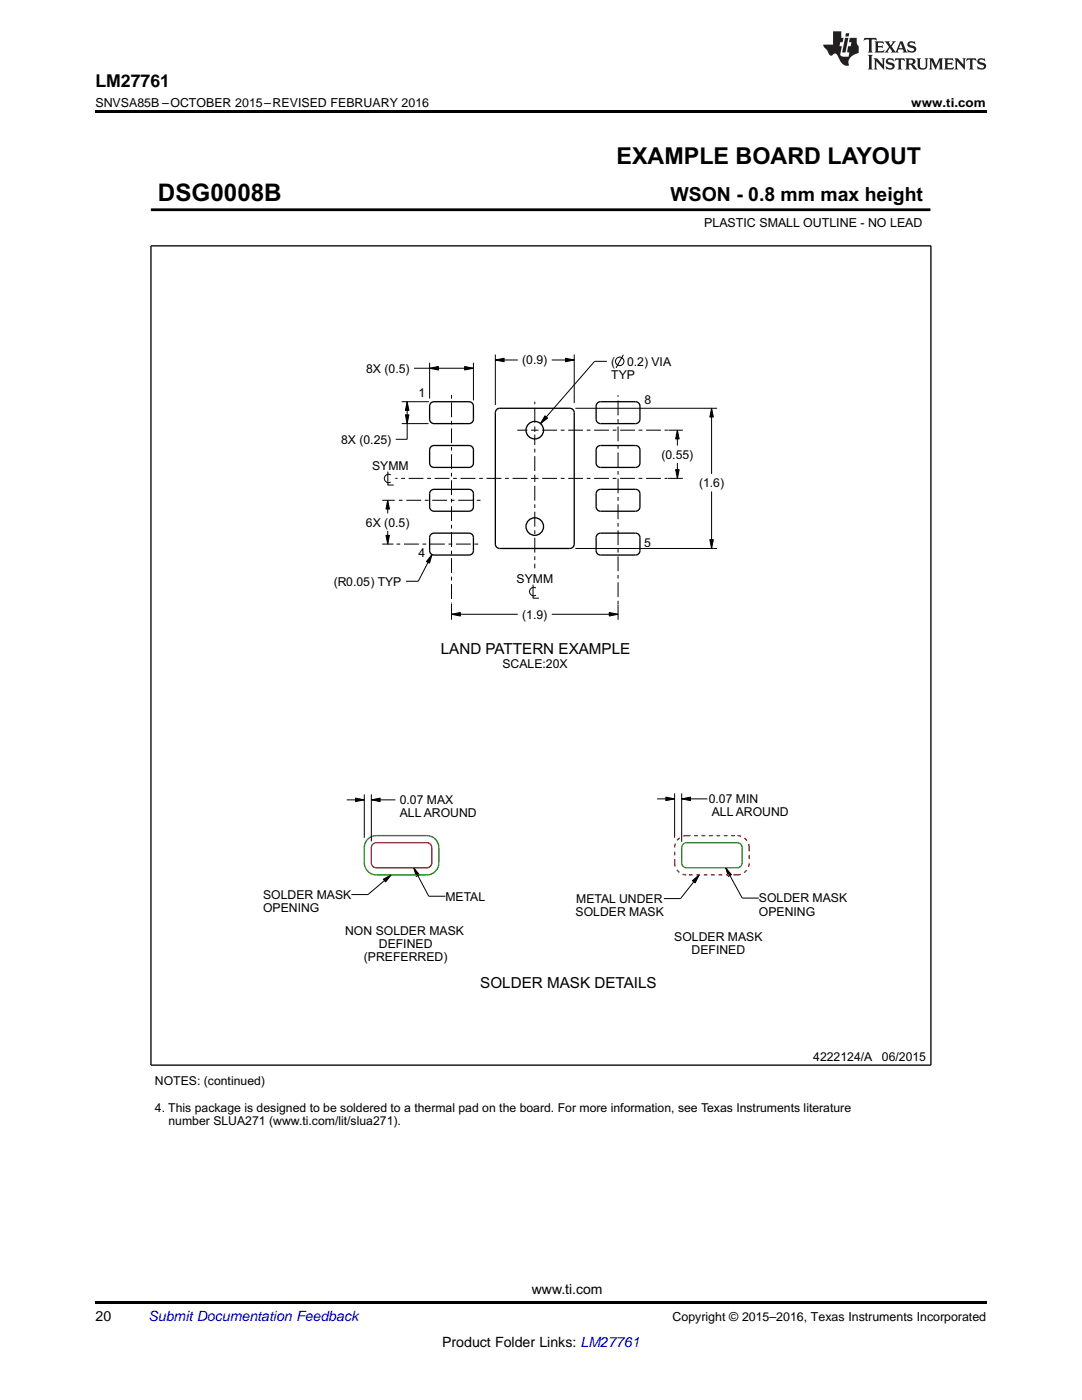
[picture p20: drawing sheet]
<svg xmlns="http://www.w3.org/2000/svg" width="216mm" height="279mm" viewBox="0 0 216 279" stroke-linecap="round" stroke-linejoin="round" font-family="sans-serif">
<defs><g id="words">
<text font-size="4.8" x="31.5" y="40.1">DSG0008B</text>
<text font-size="4.6" x="123" y="32.7">EXAMPLE BOARD LAYOUT</text>
<text font-size="3.9" x="133.8" y="40.1">WSON - 0.8 mm max height</text>
<text font-size="3.5" x="19" y="17.3">LM27761</text>
<g font-size="3">
<text x="87.9" y="130.6">LAND PATTERN EXAMPLE</text>
<text x="95.8" y="197.2">SOLDER MASK DETAILS</text>
</g>
<g font-size="2.8">
<text x="19" y="263.6">20</text>
<text x="106.1" y="258.2">www.ti.com</text>
<text x="88.2" y="268.9">Product Folder Links: LM27761</text>
</g>
<text font-size="2.8" fill="#0000c8" x="29.6" y="263.6">Submit Documentation Feedback</text>
<g font-size="2.5">
<text x="19" y="21.4">SNVSA85B –OCTOBER 2015–REVISED FEBRUARY 2016</text>
<text x="181.8" y="21.4">www.ti.com</text>
<text x="140.5" y="45.4">PLASTIC SMALL OUTLINE - NO LEAD</text>
<text x="134.2" y="263.6">Copyright © 2015–2016, Texas Instruments Incorporated</text>
</g>
<g font-size="2.4">
<text x="73.1" y="74.4">8X (0.5)</text>
<text x="104.2" y="72.7">(0.9)</text>
<text x="122" y="73">(</text>
<text x="122" y="75.6">TYP</text>
<text x="125.1" y="73">0.2) VIA</text>
<text x="83.5" y="79.2">1</text>
<text x="128.6" y="80.6">8</text>
<text x="68.1" y="88.5">8X (0.25)</text>
<text x="74.2" y="93.7">SYMM</text>
<text x="132" y="91.5">(0.55)</text>
<text x="139.5" y="97.2">(1.6)</text>
<text x="73" y="105.1">6X (0.5)</text>
<text x="83.5" y="111.2">4</text>
<text x="128.6" y="109.2">5</text>
<text x="66.6" y="116.9">(R0.05) TYP</text>
<text x="103.1" y="116.3">SYMM</text>
<text x="104.2" y="123.5">(1.9)</text>
<text x="100.3" y="133.3">SCALE:20X</text>
<text x="79.8" y="160.5">0.07 MAX</text>
<text x="141.4" y="160.3">0.07 MIN</text>
<text x="79.8" y="163.1">ALL AROUND</text>
<text x="142" y="162.9">ALL AROUND</text>
<text x="52.5" y="179.4">SOLDER MASK</text>
<text x="88.9" y="179.7">METAL</text>
<text x="52.5" y="182">OPENING</text>
<text x="114.8" y="182.8">SOLDER MASK</text>
<text x="115" y="180.2">METAL UNDER</text>
<text x="151.4" y="180.1">SOLDER MASK</text>
<text x="151.4" y="182.7">OPENING</text>
<text x="68.9" y="186.6">NON SOLDER MASK</text>
<text x="72.6" y="191.8">(PREFERRED)</text>
<text x="75.6" y="189.2">DEFINED</text>
<text x="134.5" y="187.9">SOLDER MASK</text>
<text x="138" y="190.5">DEFINED</text>
<text x="162.3" y="211.7">4222124/A</text>
<text x="176" y="211.7">06/2015</text>
<text x="30.9" y="216.6">NOTES: (continued)</text>
<text x="30.9" y="221.8">4. This package is designed to be soldered to a thermal pad on the board. For more information, see Texas Instruments literature</text>
<text x="33.6" y="224.5">number SLUA271 (www.ti.com/lit/slua271).</text>
</g>
</g></defs>
<g fill="#000">
<path d="M19 22h177.8v.5h-177.8zM85.7 73.5l1.8-.4v.7zM92.7 73.1l1.8 .4-1.8 .3zM98.8 71.8l1.8-.3v.7zM112.8 71.5l1.8 .3-1.8 .4zM77.4 99.8l.3 1.8h-.7zM80.9 82.8h.7l-.4 1.7zM81.2 80.2l.4 1.7h-.7zM108.7 83l.6 .4-1.4 1.1zM135.2 85.9l.3 1.7h-.7zM134.8 93.7h.7l-.3 1.8zM142 81.5l.3 1.7h-.7z"/>
<path d="M77 106.8h.7l-.3 1.8zM86.2 110.7l-.5 1.7-.6-.3zM141.6 107.7h.7l-.3 1.8zM90.1 122.6l1.7-.4v.7zM121.6 122.2l1.7 .4-1.7 .3zM70.9 159.3l1.8 .3-1.8 .4zM74.1 159.6l1.7-.3v.7zM132.9 159.1l1.7 .3-1.7 .4zM136 159.4l1.8-.3v.7zM76.5 175.5l1.6-.9-1.2 1.4zM82.6 173.2l1.1 1.4-.6 .3zM138.2 175.8l1.3-1.2-.8 1.6z"/>
<path d="M144.8 173.2l1.1 1.4-.6 .3zM19 259.7h177.8v.5h-177.8z"/>
</g>
<g fill="none" stroke="#000" stroke-width=".2">
<path d="M30.1 41.9h155.5M185.6 41.6v.5M82.6 73.5h11.9M85.7 73.5l1.8-.4v.7zM85.7 72.4v7.1M92.7 73.1l1.8 .4-1.8 .3zM94.5 72.4v7.5M98.8 71.8l1.8-.3v.7zM98.8 70.8v10M98.8 71.8h4.5M110.1 71.8h4.5M112.8 71.5l1.8 .3-1.8 .4z"/>
<path d="M114.6 70.8v9.6M121.1 72.1h-2.5l-10.7 12.4M124.4 70.8l-1.5 2.6M76.3 99.8h2.3M77.4 99.8l.3 1.8h-.7zM77.4 99.8v2.7M77.4 94.1v2.7h1.2M78 94.8a.86 .86 0 0 0-1.3 .7 .86 .86 0 0 0 1.3 .7M80.1 84.5h5.4M80.1 80.2h5.5M80.9 82.8h.7l-.4 1.7zM81.2 80.2l.4 1.7h-.7z"/>
<path d="M81.2 80.2v7.5h-2.2M108.7 83l.6 .4-1.4 1.1zM114.8 81.5h28.3M133.3 95.5h3M133.4 85.9h2.9M134.8 93.7h.7l-.3 1.8zM135.2 85.9l.3 1.7h-.7zM135.2 85.9v3M135.2 92.4v3.1M142 81.5l.3 1.7h-.7zM142 81.5v13.1M142 98.1v11.4"/>
<path d="M76.3 108.6h2.2M77 106.8h.7l-.3 1.8zM77.4 106v2.6M86.2 110.7l-.5 1.7-.6-.3zM86.2 110.7l-2.7 5.3h-2.5M106.4 116.7v2.7h1.1M106.9 117.3a.86 .86 0 0 0-1.3 .8 .86 .86 0 0 0 1.3 .7M114.8 109.5h28.3M141.6 107.7h.7l-.3 1.8zM90.1 122.6l1.7-.4v.7zM90.1 122.6h13.2M90.1 120.5v3.2"/>
<path d="M110.1 122.6h13.2M121.6 122.2l1.7 .4-1.7 .3zM123.3 120.7v3M69.2 159.6h3.5M70.9 159.3l1.8 .3-1.8 .4zM72.7 158.5v8.7M74.1 159.6l1.7-.3v.7zM74.1 158.5v9.4M74.1 159.6h4.8M131.1 159.4h3.5M132.9 159.1l1.7 .3-1.7 .4zM134.6 158.3v8.9"/>
<path d="M136 159.4l1.8-.3v.7zM136 158.3v9.7M136 159.4h5.1M76.5 175.5l1.6-.9-1.2 1.4zM78.1 174.6l-4.7 3.9h-3.3M82.6 173.2l1.1 1.4-.6 .3zM82.6 173.2l3 5.7h3.3M138.2 175.8l1.3-1.2-.8 1.6zM139.5 174.6l-3.7 4.7h-3.3M144.8 173.2l1.1 1.4-.6 .3zM144.8 173.2l3.3 6h3.3"/>
<circle cx="123.6" cy="72.1" r=".86"/>
</g>
<g fill="none" stroke="#000" stroke-width=".26">
<path d="M30.1 49.1h155.7v163.5h-155.7zM86 97.9l.6-.2h7a.87 .87 0 0 1 .9 .8v2.7a.87 .87 0 0 1-.9 .8h-7a.87 .87 0 0 1-.9-.8v-2.7zM86 80.4l.6-.2h7a.87 .87 0 0 1 .9 .8v2.7a.87 .87 0 0 1-.9 .8h-7a.87 .87 0 0 1-.9-.8v-2.7zM86 89.2l.6-.3h7a.87 .87 0 0 1 .9 .9v2.6a.87 .87 0 0 1-.9 .9h-7a.87 .87 0 0 1-.9-.9v-2.6zM99.1 81.7l.6-.2h14a.87 .87 0 0 1 .9 .9v26.2a.87 .87 0 0 1-.9 .9h-14a.87 .87 0 0 1-.9-.9v-26.2zM119.2 97.9l.6-.2h7a.87 .87 0 0 1 .9 .8v2.7a.87 .87 0 0 1-.9 .8h-7a.87 .87 0 0 1-.8-.8v-2.7zM119.2 89.2l.6-.3h7a.87 .87 0 0 1 .9 .9v2.6a.87 .87 0 0 1-.9 .9h-7a.87 .87 0 0 1-.8-.9v-2.6zM119.2 80.4l.6-.2h7a.87 .87 0 0 1 .9 .8v2.7a.87 .87 0 0 1-.9 .8h-7a.87 .87 0 0 1-.8-.8v-2.7zM86 106.7l.6-.3h7a.87 .87 0 0 1 .9 .9v2.6a.87 .87 0 0 1-.9 .9h-7a.87 .87 0 0 1-.9-.9v-2.6zM119.2 106.7l.6-.3h7a.87 .87 0 0 1 .9 .9v2.6a.87 .87 0 0 1-.9 .9h-7a.87 .87 0 0 1-.8-.9v-2.6z"/>
<circle cx="106.7" cy="85.9" r="1.75"/>
<circle cx="106.7" cy="105.1" r="1.75"/>
</g>
<path d="M30.1 41.9h155.5" fill="none" stroke="#000" stroke-width=".55"/>
<path d="M90.1 78.8v41.6M95.9 99.8h-17.2M106.7 85.9v.3M106.7 95.5v17.9M106.7 95.5v-8.8M106.7 85.9v-5.7M106.7 95.5h-27.8M106.7 95.5h26.5M106.7 85.9h-3.5M106.7 85.9h26.6M95.4 108.6h-16.8M123.3 120.6v-41.7" fill="none" stroke="#000" stroke-width=".2" stroke-dasharray=".7 .7 3 .7" stroke-linecap="butt"/>
<path d="M134.6 172.2v-3M134.6 172.2a2.41 2.41 0 0 0 2.4 2.4M137 166.8h10.1M137 166.8a2.41 2.41 0 0 0-2.4 2.4M147.1 174.6h-10.1M147.1 174.6a2.41 2.41 0 0 0 2.4-2.4M149.5 169.2v3M149.5 169.2a2.41 2.41 0 0 0-2.4-2.4" fill="none" stroke="#f00" stroke-width=".26" stroke-dasharray=".7 .7" stroke-linecap="butt"/>
<path d="M73.6 167.3l.9-.5h.6h10.1a2.41 2.41 0 0 1 2.4 2.4v3a2.41 2.41 0 0 1-2.4 2.4h-10.1a2.41 2.41 0 0 1-2.4-2.4v-3a2.41 2.41 0 0 1 .9-1.9zM136.3 168.5l.7-.3h10.1a1.01 1.01 0 0 1 1 1v3a1.01 1.01 0 0 1-1 1h-10.1a1.01 1.01 0 0 1-1-1v-3z" fill="none" stroke="#00a600" stroke-width=".26"/>
<path d="M74.4 168.5l.7-.3h10.1a1.01 1.01 0 0 1 1 1v3a1.01 1.01 0 0 1-1 1h-10.1a1.01 1.01 0 0 1-1-1v-3z" fill="none" stroke="#f00" stroke-width=".26"/>
<g fill="#231f20">
<path d="M172.5 7.6l-.1 .5 .4-.2h.6v.1v2.1l-.2 .4h.9l-.2-.4v-2.1l.1-.1h.5l.5 .2-.2-.5zM174.5 8.3l.2 .3v1.5l-.2 .4h1.8l.2-.6a1.04 1.04 0 0 1-1.3 .2v-.7h.6l.3 .2v-.6l-.3 .2h-.6v-.6l.8-.1 .4 .3-.2-.5zM176.5 8.3l.9 1.1-.9 1.1h.8l-.2-.2 .4-.7 .5 .7-.2 .2h1.5l-.2-.2 .2-.4h.9l.1 .4-.2 .2h1l-.3-.3-.7-1.9h-.5l-.9 2-.8-1 .9-1h-.8l.1 .3-.4 .5-.3-.6 .1-.2zM179.7 8.6l.4 1h-.7zM181.3 8.4a.63 .63 0 0 0-.2 .7 .63 .63 0 0 0 .6 .4l.6 .2 .1 .2a.75 .75 0 0 1-.7 .4 .75 .75 0 0 1-.6-.5l.1 .7 .1-.1a1.11 1.11 0 0 0 1.5-.6 1.13 1.13 0 0 0-1.2-.8l-.1-.4a1.04 1.04 0 0 1 1.2 .2l-.2-.5-.2 .1-.4-.2zM173.2 10.9l.2 .4v2.2l-.2 .4h1l-.3-.4v-2.2l.3-.4zM174.3 11.6l.3 .4v1.5l-.3 .4h.8l-.2-.4v-1.3l1.5 1.7v-1.9l.2-.4h-.7l.2 .4v.9l-1.1-1.3zM177 11.8a.62 .62 0 0 0-.2 .7 .62 .62 0 0 0 .6 .4l.6 .1 .1 .3a.76 .76 0 0 1-.7 .3 .76 .76 0 0 1-.7-.4l.2 .7 .1-.1a1.11 1.11 0 0 0 1.5-.6 1.13 1.13 0 0 0-1.2-.8l-.1-.4a1.04 1.04 0 0 1 1.2 .2l-.2-.6-.2 .1-.5-.1zM178.7 11.6l-.2 .6a.61 .61 0 0 1 .8-.3v1.6l-.2 .4h.9l-.2-.4v-1.6a.63 .63 0 0 1 .7 .3l-.1-.6zM180.6 11.6l.3 .4v1.5l-.3 .4h1l-.2-.2-.1-.8 .6 .2a.76 .76 0 0 0 1.2 .7l-1-1a.58 .58 0 0 0 .6-.5 .58 .58 0 0 0-.5-.6zM181.4 11.9h.1a.45 .45 0 0 1 .5 .1 .45 .45 0 0 1 .1 .5l-.8 .2zM182.9 11.6l.2 .2a2.17 2.17 0 0 0 .3 1.9 .99 .99 0 0 0 1.6-.6v-1.1l.2-.4h-.7l.2 .2a1.92 1.92 0 0 1-.2 1.8 .6 .6 0 0 1-.9-.5v-1.1l.2-.4zM185.4 11.6l.2 .4v1.5l-.2 .4h.7l-.2-.4v-1.4l.8 1.8 .8-1.8v1.4l-.2 .4h.9l-.2-.4v-1.5l.2-.4h-.8l-.6 1.5-.6-1.5zM188.4 11.6l.2 .4v1.5l-.2 .4h1.8l.1-.6a1.04 1.04 0 0 1-1.2 .1v-.6h.5l.4 .2v-.6l-.4 .2h-.5v-.7h.8l.3 .3-.1-.6zM190.5 11.6l.2 .4v1.5l-.2 .4h.7l-.2-.4v-1.3l1.5 1.7v-1.9l.2-.4h-.7l.2 .4v.9l-1.1-1.3zM192.9 11.6l-.1 .6a.61 .61 0 0 1 .7-.3l.1 1.6-.3 .4h1l-.3-.4 .1-1.6a.63 .63 0 0 1 .7 .3l-.1-.6zM195.2 11.8a.62 .62 0 0 0-.2 .7 .62 .62 0 0 0 .6 .4l.6 .1 .1 .3a.76 .76 0 0 1-.7 .3 .76 .76 0 0 1-.6-.4l.1 .7 .1-.1a1.11 1.11 0 0 0 1.6-.6 1.13 1.13 0 0 0-1.3-.8l-.1-.4a1.04 1.04 0 0 1 1.2 .2l-.1-.6-.2 .1-.5-.1z"/>
<path d="M166.2 6.3v2.6h-1.9v.4l.8 .9a.91 .91 0 0 0 1 .8 .56 .56 0 0 1 .5-.3 .56 .56 0 0 1 .5 .3l.4 .8a1.53 1.53 0 0 0 1.9 1.2 1.54 1.54 0 0 1 1-2.1l.9-.3v-1.4a1.52 1.52 0 0 1-.4-1.6h-1.3l-.2 .8h.5l-.2 .8h-.5l-.1 1v.2l.4 .1-.2 .8a1.93 1.93 0 0 1-1.6-.3l.3-1.8h-.5l.2-.8h.4l.2-.8h-.4v-1.3zM168.6 7.6l-.6 2.9h.7l.6-2.9zM168.8 6.6l-.1 .7h.6l.2-.7z"/>
</g>
<use href="#words"/>
</svg>
